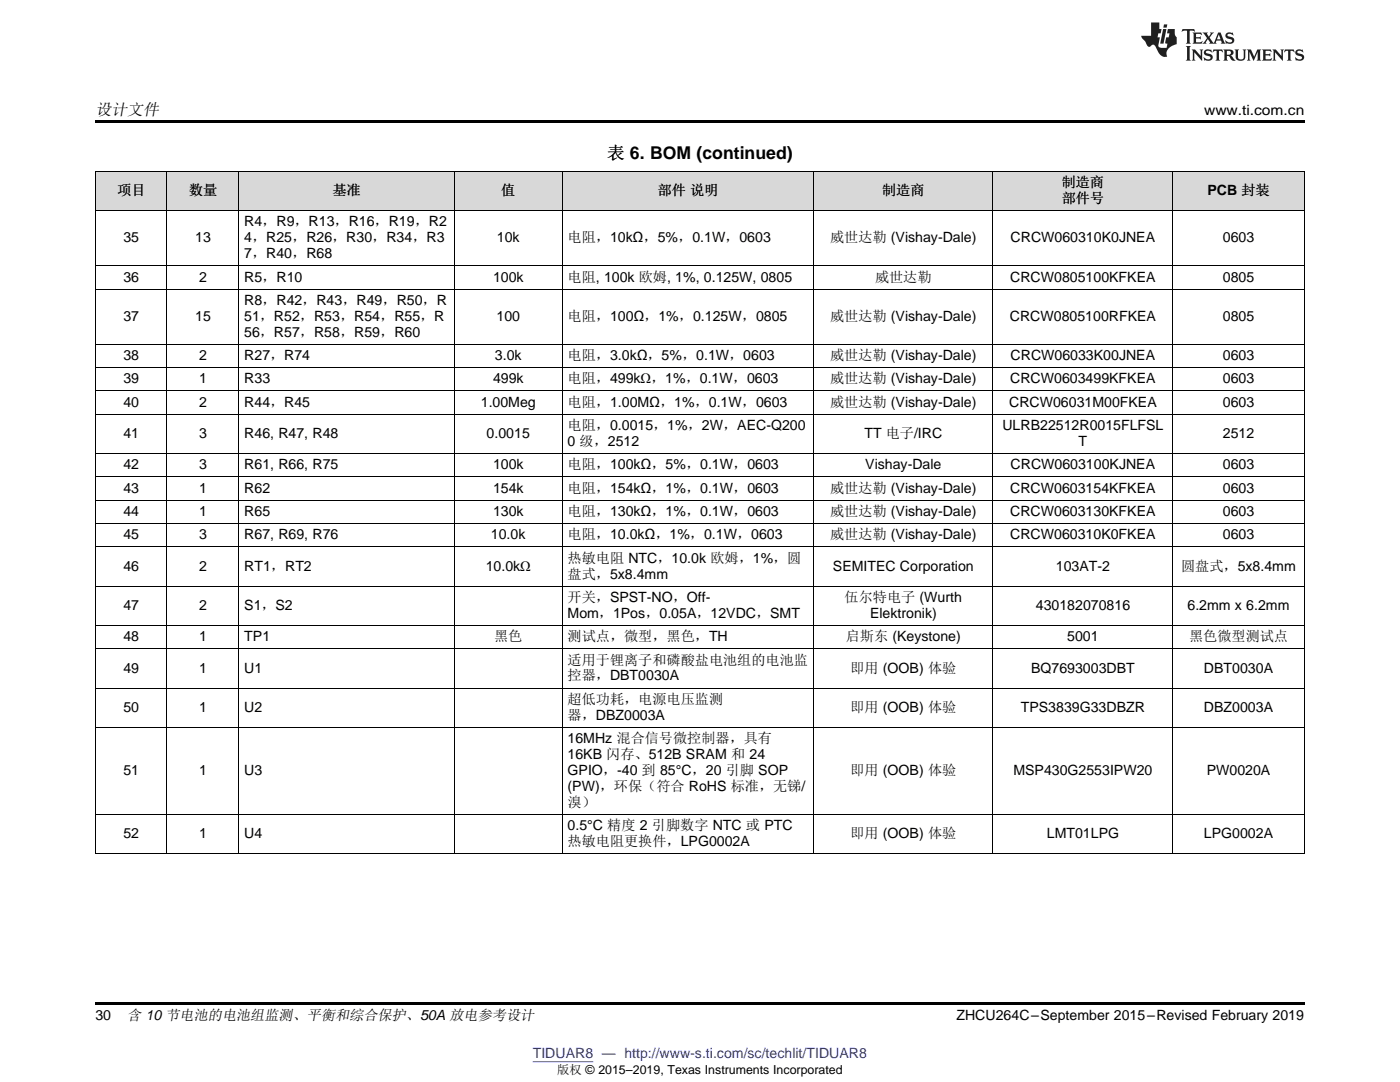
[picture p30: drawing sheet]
<svg xmlns="http://www.w3.org/2000/svg" width="279mm" height="216mm" viewBox="0 0 279 216" stroke-linecap="round" stroke-linejoin="round" font-family="sans-serif">
<defs><g id="words">
<text font-size="3.5" x="121.1" y="31.8">表 6. BOM (continued)</text>
<text font-size="3.2" x="19" y="23">设计文件</text>
<text font-size="2.9" x="25.4" y="203.6">含 10 节电池的电池组监测、平衡和综合保护、50A 放电参考设计</text>
<g font-size="2.8">
<text x="240.3" y="23">www.ti.com.cn</text>
<text x="23.4" y="38.9">项目</text>
<text x="37.7" y="38.9">数量</text>
<text x="66.4" y="38.9">基准</text>
<text x="100" y="38.9">值</text>
<text x="131.2" y="38.9">部件 说明</text>
<text x="176" y="38.9">制造商</text>
<text x="211.9" y="37.4">制造商</text>
<text x="211.9" y="40.5">部件号</text>
<text x="241" y="38.9">PCB 封装</text>
<text x="48.8" y="45.2">R4，R9，R13，R16，R19，R2</text>
<text x="24.6" y="48.4">35</text>
<text x="38.9" y="48.4">13</text>
<text x="48.8" y="48.4">4，R25，R26，R30，R34，R3</text>
<text x="48.8" y="51.5">7，R40，R68</text>
<text x="99.2" y="48.4">10k</text>
<text x="113.3" y="48.4">电阻，10kΩ，5%，0.1W，0603</text>
<text x="165.7" y="48.4">威世达勒 (Vishay-Dale)</text>
<text x="201.7" y="48.4">CRCW060310K0JNEA</text>
<text x="244.1" y="48.4">0603</text>
<text x="24.6" y="56.2">36</text>
<text x="39.7" y="56.2">2</text>
<text x="48.8" y="56.2">R5，R10</text>
<text x="98.4" y="56.2">100k</text>
<text x="113.3" y="56.2">电阻, 100k 欧姆, 1%, 0.125W, 0805</text>
<text x="174.6" y="56.2">威世达勒</text>
<text x="201.6" y="56.2">CRCW0805100KFKEA</text>
<text x="244.1" y="56.2">0805</text>
<text x="24.6" y="64">37</text>
<text x="38.9" y="64">15</text>
<text x="48.8" y="60.9">R8，R42，R43，R49，R50，R</text>
<text x="48.8" y="64">51，R52，R53，R54，R55，R</text>
<text x="99.1" y="64">100</text>
<text x="113.3" y="64">电阻，100Ω，1%，0.125W，0805</text>
<text x="165.7" y="64">威世达勒 (Vishay-Dale)</text>
<text x="201.5" y="64">CRCW0805100RFKEA</text>
<text x="244.1" y="64">0805</text>
<text x="24.6" y="71.9">38</text>
<text x="39.7" y="71.9">2</text>
<text x="48.8" y="67.2">56，R57，R58，R59，R60</text>
<text x="48.8" y="71.9">R27，R74</text>
<text x="98.8" y="71.9">3.0k</text>
<text x="113.3" y="71.9">电阻，3.0kΩ，5%，0.1W，0603</text>
<text x="165.7" y="71.9">威世达勒 (Vishay-Dale)</text>
<text x="201.7" y="71.9">CRCW06033K00JNEA</text>
<text x="244.1" y="71.9">0603</text>
<text x="24.6" y="76.5">39</text>
<text x="39.7" y="76.5">1</text>
<text x="48.8" y="76.5">R33</text>
<text x="98.4" y="76.5">499k</text>
<text x="113.3" y="76.5">电阻，499kΩ，1%，0.1W，0603</text>
<text x="165.7" y="76.5">威世达勒 (Vishay-Dale)</text>
<text x="201.6" y="76.5">CRCW0603499KFKEA</text>
<text x="244.1" y="76.5">0603</text>
<text x="24.6" y="81.2">40</text>
<text x="39.7" y="81.2">2</text>
<text x="48.8" y="81.2">R44，R45</text>
<text x="96" y="81.2">1.00Meg</text>
<text x="113.3" y="81.2">电阻，1.00MΩ，1%，0.1W，0603</text>
<text x="165.7" y="81.2">威世达勒 (Vishay-Dale)</text>
<text x="201.4" y="81.2">CRCW06031M00FKEA</text>
<text x="244.1" y="81.2">0603</text>
<text x="24.6" y="87.4">41</text>
<text x="39.7" y="87.4">3</text>
<text x="48.8" y="87.4">R46, R47, R48</text>
<text x="97.1" y="87.4">0.0015</text>
<text x="113.3" y="85.8">电阻，0.0015，1%，2W，AEC-Q200</text>
<text x="113.3" y="89">0 级，2512</text>
<text x="172.5" y="87.4">TT 电子/IRC</text>
<text x="200.1" y="85.8">ULRB22512R0015FLFSL</text>
<text x="215.3" y="89">T</text>
<text x="244.1" y="87.4">2512</text>
<text x="24.6" y="93.7">42</text>
<text x="39.7" y="93.7">3</text>
<text x="48.8" y="93.7">R61, R66, R75</text>
<text x="98.4" y="93.7">100k</text>
<text x="113.3" y="93.7">电阻，100kΩ，5%，0.1W，0603</text>
<text x="172.7" y="93.7">Vishay-Dale</text>
<text x="201.7" y="93.7">CRCW0603100KJNEA</text>
<text x="244.1" y="93.7">0603</text>
<text x="24.6" y="98.3">43</text>
<text x="39.7" y="98.3">1</text>
<text x="48.8" y="98.3">R62</text>
<text x="98.4" y="98.3">154k</text>
<text x="113.3" y="98.3">电阻，154kΩ，1%，0.1W，0603</text>
<text x="165.7" y="98.3">威世达勒 (Vishay-Dale)</text>
<text x="201.6" y="98.3">CRCW0603154KFKEA</text>
<text x="244.1" y="98.3">0603</text>
<text x="24.6" y="103">44</text>
<text x="24.6" y="107.6">45</text>
<text x="39.7" y="103">1</text>
<text x="39.7" y="107.6">3</text>
<text x="48.8" y="103">R65</text>
<text x="48.8" y="107.6">R67, R69, R76</text>
<text x="98" y="107.6">10.0k</text>
<text x="98.4" y="103">130k</text>
<text x="113.3" y="103">电阻，130kΩ，1%，0.1W，0603</text>
<text x="113.3" y="107.6">电阻，10.0kΩ，1%，0.1W，0603</text>
<text x="165.7" y="103">威世达勒 (Vishay-Dale)</text>
<text x="165.7" y="107.6">威世达勒 (Vishay-Dale)</text>
<text x="201.6" y="103">CRCW0603130KFKEA</text>
<text x="201.6" y="107.6">CRCW060310K0FKEA</text>
<text x="244.1" y="103">0603</text>
<text x="244.1" y="107.6">0603</text>
<text x="24.6" y="113.9">46</text>
<text x="39.7" y="113.9">2</text>
<text x="48.8" y="113.9">RT1，RT2</text>
<text x="96.9" y="113.9">10.0kΩ</text>
<text x="113.3" y="112.3">热敏电阻 NTC，10.0k 欧姆，1%，圆</text>
<text x="166.2" y="113.9">SEMITEC Corporation</text>
<text x="210.7" y="113.9">103AT-2</text>
<text x="235.7" y="113.9">圆盘式，5x8.4mm</text>
<text x="113.3" y="115.5">盘式，5x8.4mm</text>
<text x="24.6" y="121.7">47</text>
<text x="39.7" y="121.7">2</text>
<text x="48.8" y="121.7">S1，S2</text>
<text x="113.3" y="120.1">开关，SPST-NO，Off-</text>
<text x="113.3" y="123.3">Mom，1Pos，0.05A，12VDC，SMT</text>
<text x="168.6" y="120.1">伍尔特电子 (Wurth</text>
<text x="173.6" y="123.3">Elektronik)</text>
<text x="206.7" y="121.7">430182070816</text>
<text x="237" y="121.7">6.2mm x 6.2mm</text>
<text x="24.6" y="128">48</text>
<text x="39.7" y="128">1</text>
<text x="48.8" y="128">TP1</text>
<text x="98.6" y="128">黑色</text>
<text x="113.3" y="128">测试点，微型，黑色，TH</text>
<text x="168.8" y="128">启斯东 (Keystone)</text>
<text x="213" y="128">5001</text>
<text x="237.3" y="128">黑色微型测试点</text>
<text x="24.6" y="134.2">49</text>
<text x="39.7" y="134.2">1</text>
<text x="48.8" y="134.2">U1</text>
<text x="113.3" y="132.6">适用于锂离子和磷酸盐电池组的电池监</text>
<text x="113.3" y="135.8">控器，DBT0030A</text>
<text x="169.7" y="134.2">即用 (OOB) 体验</text>
<text x="205.8" y="134.2">BQ7693003DBT</text>
<text x="240.3" y="134.2">DBT0030A</text>
<text x="24.6" y="142">50</text>
<text x="39.7" y="142">1</text>
<text x="48.8" y="142">U2</text>
<text x="113.3" y="140.4">超低功耗，电源电压监测</text>
<text x="113.3" y="143.6">器，DBZ0003A</text>
<text x="169.7" y="142">即用 (OOB) 体验</text>
<text x="203.7" y="142">TPS3839G33DBZR</text>
<text x="240.3" y="142">DBZ0003A</text>
<text x="113.3" y="148.3">16MHz 混合信号微控制器，具有</text>
<text x="24.6" y="154.6">51</text>
<text x="39.7" y="154.6">1</text>
<text x="48.8" y="154.6">U3</text>
<text x="113.3" y="151.4">16KB 闪存、512B SRAM 和 24</text>
<text x="113.3" y="154.6">GPIO，-40 到 85°C，20 引脚 SOP</text>
<text x="169.7" y="154.6">即用 (OOB) 体验</text>
<text x="202.2" y="154.6">MSP430G2553IPW20</text>
<text x="240.8" y="154.6">PW0020A</text>
<text x="113.3" y="157.8">(PW)，环保（符合 RoHS 标准，无锑/</text>
<text x="113.3" y="161">溴）</text>
<text x="24.6" y="167.2">52</text>
<text x="39.7" y="167.2">1</text>
<text x="48.8" y="167.2">U4</text>
<text x="113.3" y="165.6">0.5°C 精度 2 引脚数字 NTC 或 PTC</text>
<text x="169.7" y="167.2">即用 (OOB) 体验</text>
<text x="208.9" y="167.2">LMT01LPG</text>
<text x="240.3" y="167.2">LPG0002A</text>
<text x="113.3" y="168.8">热敏电阻更换件，LPG0002A</text>
<text x="19" y="203.5">30</text>
<text x="190.9" y="203.6">ZHCU264C–September 2015–Revised February 2019</text>
</g>
<text font-size="2.8" fill="#00f" x="106.3" y="211.2">TIDUAR8 — http://www-s.ti.com/sc/techlit/TIDUAR8</text>
<text font-size="2.5" x="111.2" y="214.2">版权 © 2015–2019, Texas Instruments Incorporated</text>
</g></defs>
<g fill="#d8d8d8">
<path d="M19 34.3h14.4v7.8h-14.4z"/>
<path d="M33.4 34.3h14.3v7.8h-14.3z"/>
<path d="M47.7 34.3h43v7.8h-43z"/>
<path d="M90.7 34.3h21.5v7.8h-21.5z"/>
<path d="M112.2 34.3h50.2v7.8h-50.2z"/>
<path d="M162.4 34.3h35.8v7.8h-35.8z"/>
<path d="M198.2 34.3h35.9v7.8h-35.9z"/>
<path d="M234.1 34.3h26.2v7.8h-26.2z"/>
</g>
<path d="M19 24h241.3v.6h-241.3zM19 200h241.3v.6h-241.3z" fill="#000"/>
<g fill="none" stroke="#000" stroke-width=".2">
<path d="M19 34.2h241.3M19.1 34.3v136.1M33.3 34.3v136.1M47.6 34.3v136.1M90.6 34.3v136.1M112.2 34.3v136.1M162.3 34.3v136.1M198.2 34.3v136.1M234 34.3v136.1M260.3 34.3v136.1M19 57.7h241.3M19 53h241.3"/>
<path d="M19 42h241.3M19 78h241.3M19 73.4h241.3M19 68.7h241.3M19 99.8h241.3M19 95.2h241.3M19 90.5h241.3M19 82.7h241.3M19 117h241.3M19 109.1h241.3M19 104.5h241.3M19 137.3h241.3"/>
<path d="M19 129.5h241.3M19 124.8h241.3M19 145.1h241.3M19 170.3h241.3M19 162.5h241.3"/>
</g>
<g fill="#231f20">
<path d="M236 5.8l-.1 .6 .4-.3h.6v.2v2.1l-.2 .3h.9l-.2-.3v-2.1l.1-.2h.5l.5 .3-.2-.6zM238 6.5l.2 .4v1.5l-.2 .3h1.8l.2-.5a1.04 1.04 0 0 1-1.3 .1v-.6h.6l.3 .2v-.7l-.3 .2h-.6v-.6h.8l.4 .2-.2-.5zM240 6.5l.9 1.1-.9 1.1h.8l-.2-.2 .4-.7 .5 .7-.2 .2h1.5l-.2-.2 .2-.4h.9l.1 .4-.2 .2h1l-.3-.3-.7-1.9h-.5l-.9 2.1-.8-1.1 .9-1h-.8l.1 .3-.4 .5-.3-.6 .1-.2zM243.2 6.9l.4 .9h-.7zM244.8 6.6a.63 .63 0 0 0-.2 .7 .63 .63 0 0 0 .6 .4l.6 .2 .1 .2a.75 .75 0 0 1-.7 .4 .75 .75 0 0 1-.6-.5l.1 .7 .1-.1a1.11 1.11 0 0 0 1.5-.5 1.13 1.13 0 0 0-1.2-.9l-.1-.3a1.04 1.04 0 0 1 1.2 .2l-.2-.6-.2 .1-.4-.1zM236.7 9.2l.2 .3v2.2l-.2 .4h1l-.3-.4v-2.2l.3-.3zM237.8 9.9l.3 .3v1.5l-.3 .4h.8l-.2-.4v-1.3l1.5 1.7v-1.9l.2-.3h-.7l.2 .3v.9l-1.1-1.2zM240.5 10a.62 .62 0 0 0-.2 .7 .62 .62 0 0 0 .6 .4l.6 .2 .1 .2a.76 .76 0 0 1-.7 .4 .76 .76 0 0 1-.7-.5l.2 .7 .1-.1a1.11 1.11 0 0 0 1.5-.6 1.13 1.13 0 0 0-1.2-.8l-.1-.3a1.04 1.04 0 0 1 1.2 .1l-.2-.5-.2 .1-.5-.2zM242.2 9.9l-.2 .6a.61 .61 0 0 1 .8-.3v1.5l-.2 .4h.9l-.2-.4v-1.5a.63 .63 0 0 1 .7 .3l-.1-.6zM244.1 9.9l.3 .3v1.5l-.3 .4h1l-.2-.2-.1-.7 .6 .2a.76 .76 0 0 0 1.2 .6l-1-.9a.58 .58 0 0 0 .6-.6 .58 .58 0 0 0-.5-.6zM244.9 10.2l.1-.1a.45 .45 0 0 1 .5 .1 .45 .45 0 0 1 .1 .5l-.8 .2zM246.4 9.9l.2 .2a2.17 2.17 0 0 0 .3 1.9 .99 .99 0 0 0 1.6-.7v-1.1l.2-.3h-.7l.2 .2a1.92 1.92 0 0 1-.2 1.7 .6 .6 0 0 1-.9-.5v-1.1l.2-.3zM248.9 9.9l.2 .3v1.5l-.2 .4h.7l-.2-.4v-1.4l.8 1.8 .8-1.8v1.4l-.2 .4h.9l-.2-.4v-1.5l.2-.3h-.8l-.6 1.4-.6-1.4zM251.9 9.9l.2 .3v1.5l-.2 .4h1.8l.1-.6a1.04 1.04 0 0 1-1.2 .2v-.6h.5l.4 .1v-.6l-.4 .2h-.5v-.6h.8l.3 .2-.1-.5zM254 9.9l.2 .3v1.5l-.2 .4h.7l-.2-.4v-1.3l1.5 1.7v-1.9l.2-.3h-.7l.2 .3v.9l-1.1-1.2zM256.4 9.9l-.1 .6a.61 .61 0 0 1 .7-.3l.1 1.5-.3 .4h1l-.3-.4 .1-1.5a.63 .63 0 0 1 .7 .3l-.1-.6zM258.7 10a.62 .62 0 0 0-.2 .7 .62 .62 0 0 0 .6 .4l.6 .2 .1 .2a.76 .76 0 0 1-.7 .4 .76 .76 0 0 1-.6-.5l.1 .7 .1-.1a1.11 1.11 0 0 0 1.6-.6 1.13 1.13 0 0 0-1.3-.8l-.1-.3a1.04 1.04 0 0 1 1.2 .1l-.1-.5-.2 .1-.5-.2z"/>
<path d="M229.7 4.5v2.6h-1.9v.4l.8 .9a.91 .91 0 0 0 1 .9 .56 .56 0 0 1 .5-.4 .56 .56 0 0 1 .5 .3l.4 .8a1.53 1.53 0 0 0 1.9 1.3 1.54 1.54 0 0 1 1-2.1l.9-.4v-1.4a1.52 1.52 0 0 1-.4-1.6h-1.3l-.2 .9h.5l-.2 .8h-.5l-.1 .9v.2l.4 .1-.2 .9a1.93 1.93 0 0 1-1.6-.3l.3-1.8h-.5l.2-.8h.4l.2-.9h-.4v-1.3zM232.1 5.8l-.6 2.9h.7l.6-2.9zM232.3 4.9l-.1 .6h.6l.2-.6z"/>
</g>
<path d="M106.3 211.9h12.1" fill="none" stroke="#00f" stroke-width=".2"/>
<use href="#words"/>
</svg>
